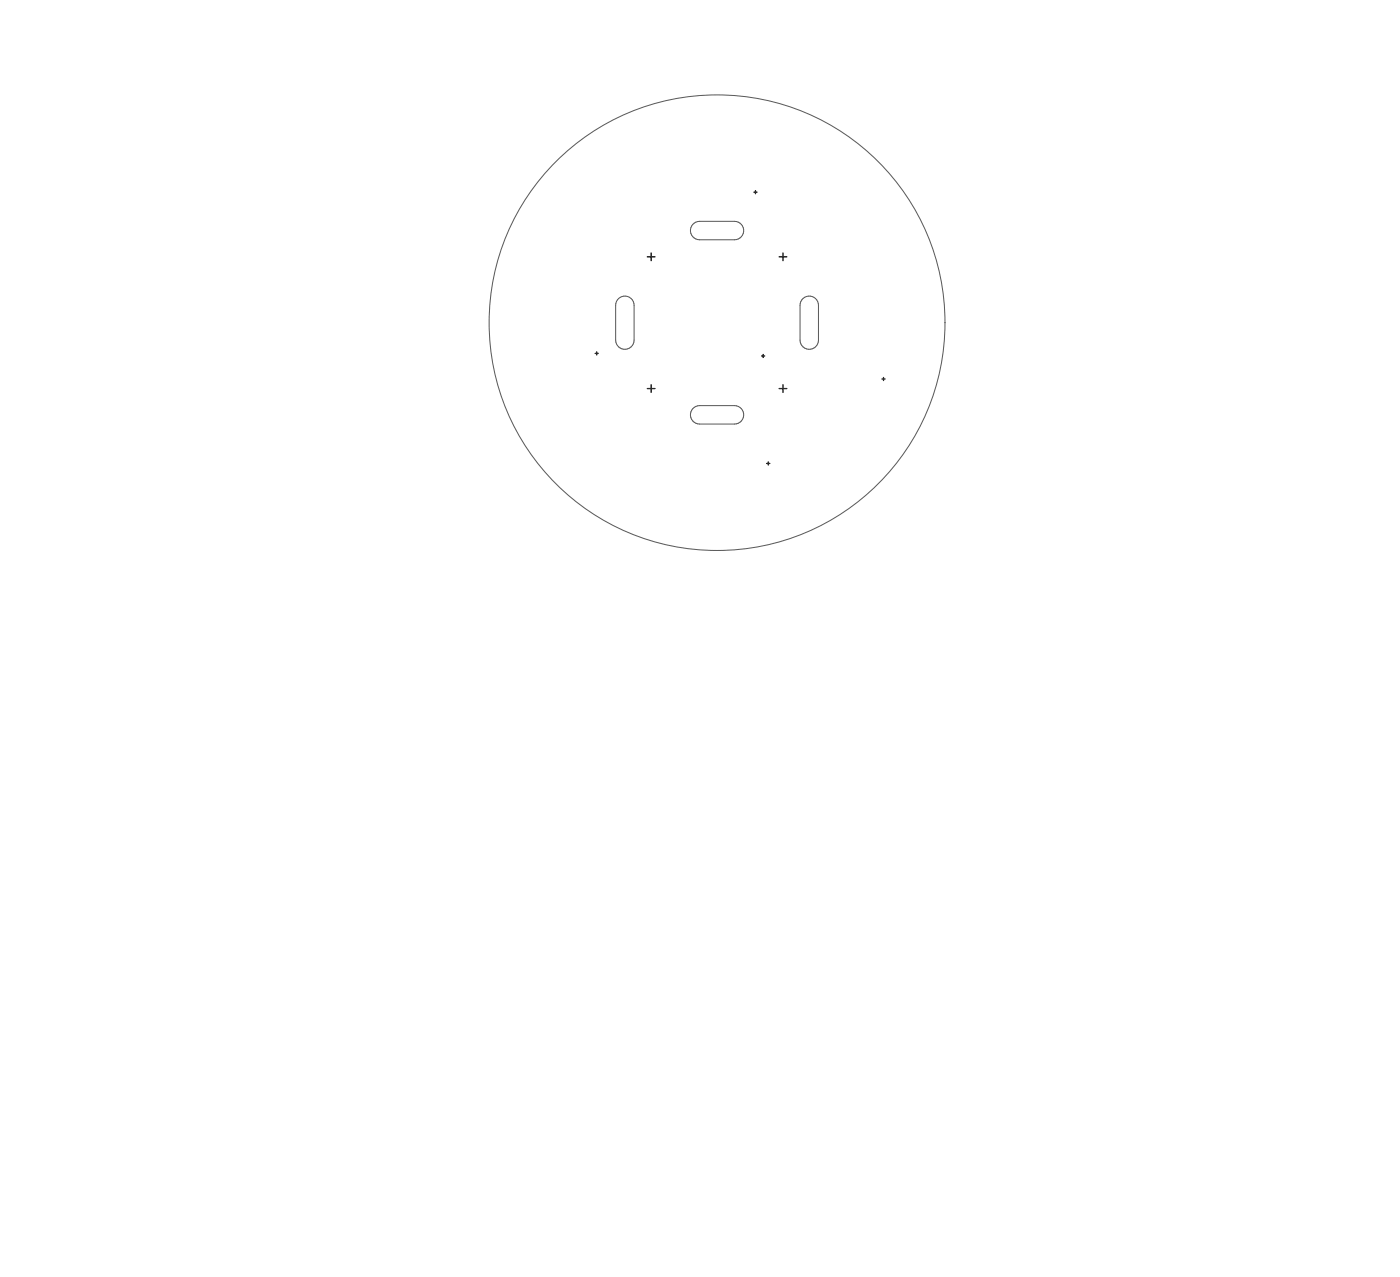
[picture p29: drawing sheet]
<svg xmlns="http://www.w3.org/2000/svg" width="228mm" height="207mm" viewBox="0 0 228 207" stroke-linecap="round" stroke-linejoin="round" font-family="sans-serif">
<g fill="none" stroke="#5a5a5a" stroke-width=".17">
<path d="M112.6 36.4a1.5 1.5 0 0 1 1.1-.4h5.7a1.5 1.5 0 0 1 1.5 1.5 1.5 1.5 0 0 1-1.5 1.4h-5.7a1.5 1.5 0 0 1-1.4-.8 1.5 1.5 0 0 1 .3-1.7zM100.6 48.5a1.5 1.5 0 0 1 1.6-.3 1.5 1.5 0 0 1 .9 1.4v5.6a1.5 1.5 0 0 1-1.5 1.5 1.5 1.5 0 0 1-1.5-1.5v-5.6a1.5 1.5 0 0 1 .5-1.1zM130.5 48.5a1.5 1.5 0 0 1 1.6-.3 1.5 1.5 0 0 1 .9 1.4v5.6a1.5 1.5 0 0 1-1.5 1.5 1.5 1.5 0 0 1-1.5-1.5v-5.6a1.49 1.49 0 0 1 .5-1.1zM112.6 66.4a1.5 1.5 0 0 1 1.1-.5h5.7a1.5 1.5 0 0 1 1.5 1.5 1.5 1.5 0 0 1-1.5 1.5h-5.7a1.5 1.5 0 0 1-1.4-.9 1.5 1.5 0 0 1 .3-1.6z"/>
<circle cx="116.6" cy="52.4" r="37"/>
</g>
<g fill="none" stroke="#000" stroke-width=".21">
<path d="M122.5 31.2h.5M122.8 31v.5M96.7 57.4h.5M97 57.2v.5M105.2 41.7h1.3M105.8 41.1v1.2M123.8 57.8h.5M124 57.6v.5M126.6 41.7h1.3M127.3 41.1v1.2M105.2 63.1h1.3M105.8 62.5v1.2"/>
<path d="M124.6 75.3h.5M124.9 75v.5M126.6 63.1h1.3M127.3 62.5v1.2M143.3 61.6h.5M143.6 61.3v.5"/>
</g>
</svg>
